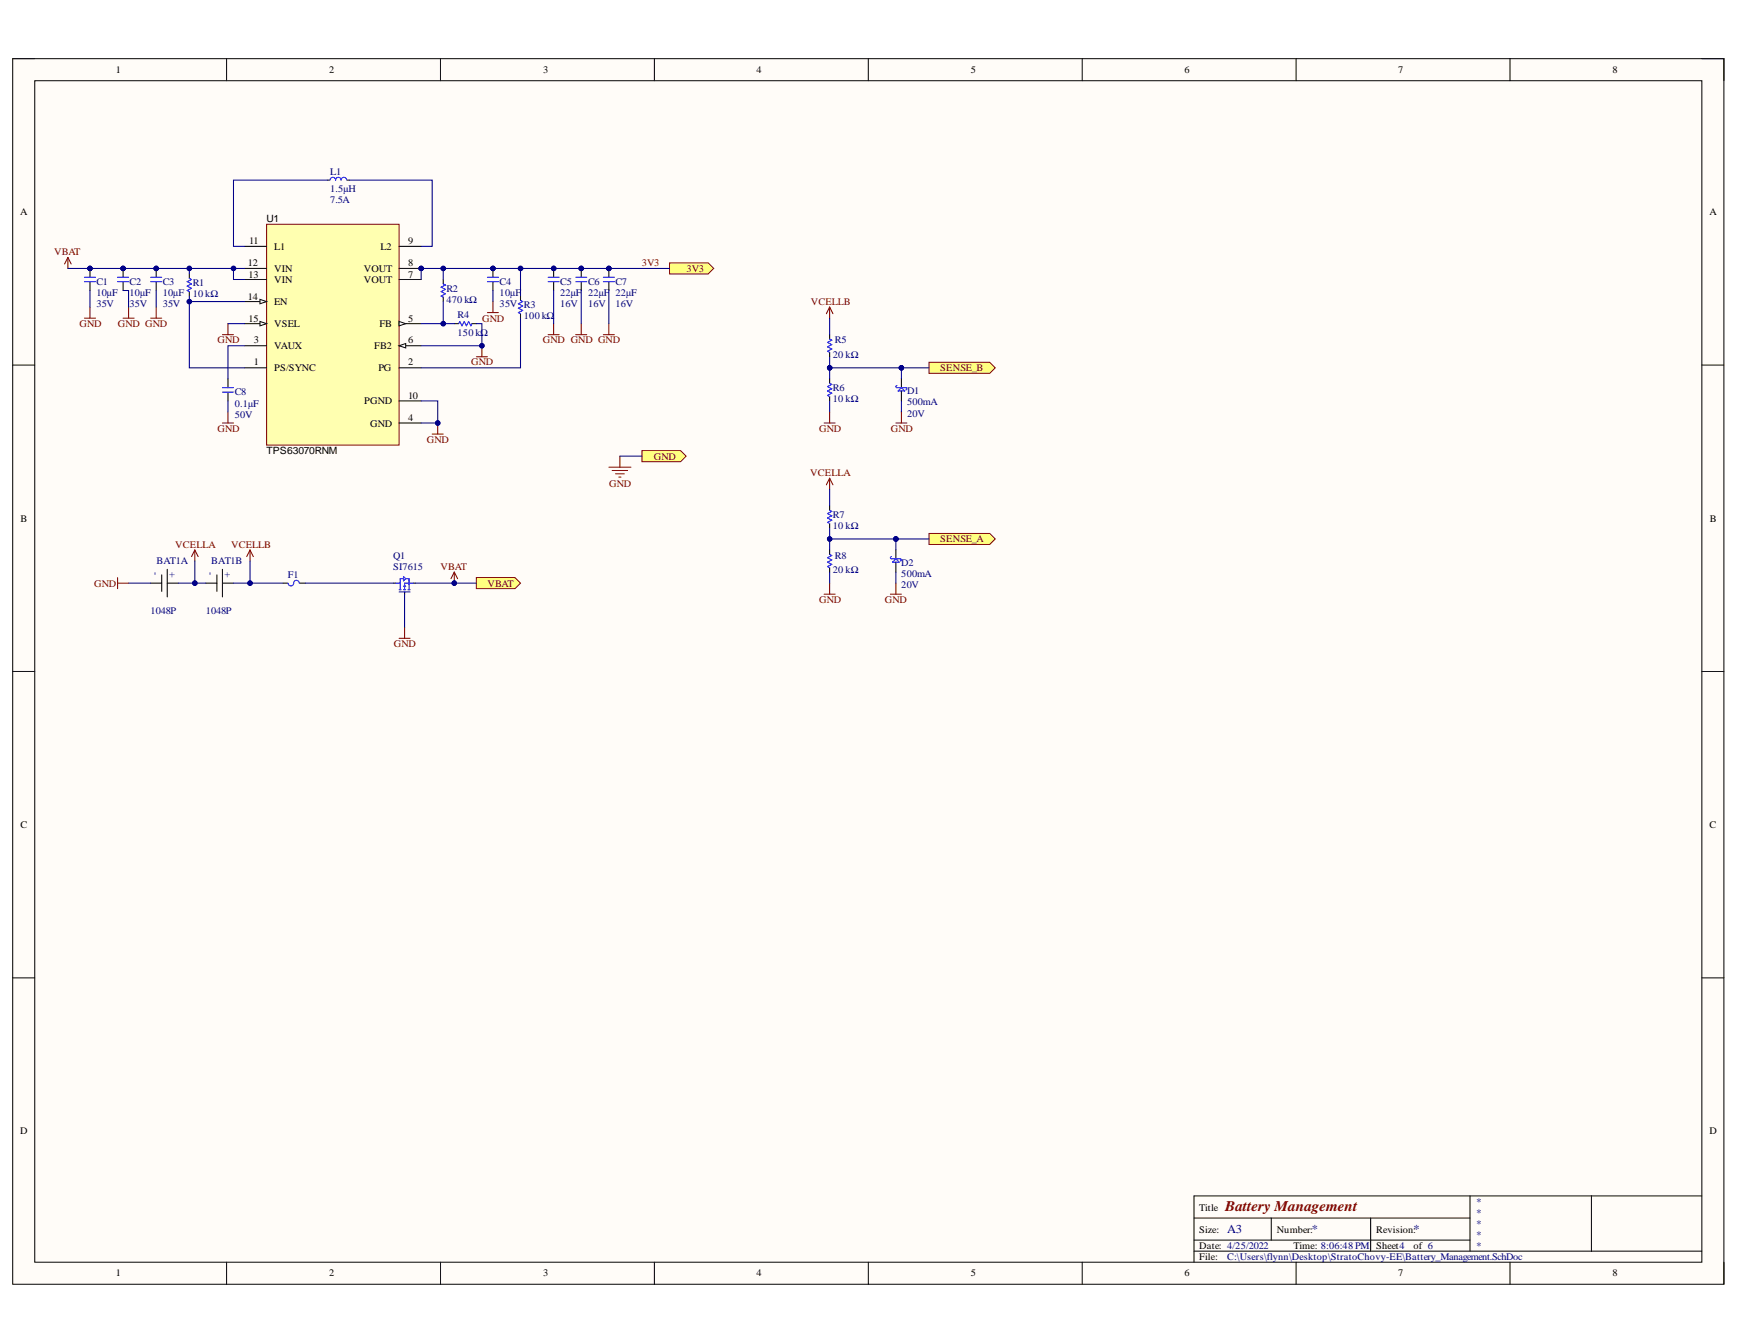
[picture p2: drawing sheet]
<svg xmlns="http://www.w3.org/2000/svg" width="279mm" height="216mm" viewBox="0 0 279 216" stroke-linecap="round" stroke-linejoin="round" font-family="sans-serif">
<defs><g id="words">
<text font-size="2.4" fill="#800000" x="196.8" y="194.5">BatteryManagement</text>
<g font-size="1.9" fill="#000080">
<text x="197.2" y="198.1">A3</text>
<text x="210.8" y="198.1">*</text>
<text x="227.1" y="198.1">*</text>
</g>
<g font-size="1.7" fill="#000080">
<text x="24.5" y="91.9" transform="rotate(90 24.5 91.9)">-</text>
<text x="27.2" y="91.9" transform="rotate(90 27.2 91.9)">+</text>
<text x="33.4" y="91.9" transform="rotate(90 33.4 91.9)">-</text>
<text x="36.1" y="91.9" transform="rotate(90 36.1 91.9)">+</text>
</g>
<g font-size="1.6">
<text x="18.6" y="11.8">1</text>
<text x="52.9" y="11.8">2</text>
<text x="87.3" y="11.8">3</text>
<text x="121.5" y="11.8">4</text>
<text x="156" y="11.8">5</text>
<text x="190.3" y="11.8">6</text>
<text x="224.7" y="11.8">7</text>
<text x="259.1" y="11.8">8</text>
<text x="3.2" y="34.6">A</text>
<text x="42.8" y="35.7">U1</text>
<text x="274.6" y="34.6">A</text>
<text x="40" y="39.3">11</text>
<text x="44.1" y="40.1">L1</text>
<text x="61.2" y="40.1">L2</text>
<text x="65.6" y="39.3">9</text>
<text x="39.8" y="42.8">12</text>
<text x="39.9" y="44.6">13</text>
<text x="44.1" y="45.4">VIN</text>
<text x="44.1" y="43.7">VIN</text>
<text x="58.4" y="45.4">VOUT</text>
<text x="58.4" y="43.7">VOUT</text>
<text x="65.6" y="44.6">7</text>
<text x="65.6" y="42.8">8</text>
<text x="39.8" y="48.1">14</text>
<text x="39.9" y="51.7">15</text>
<text x="44.1" y="49">EN</text>
<text x="44.1" y="52.5">VSEL</text>
<text x="61" y="52.5">FB</text>
<text x="65.6" y="51.7">5</text>
<text x="40.8" y="58.7">1</text>
<text x="40.8" y="55.2">3</text>
<text x="44.1" y="59.6">PS/SYNC</text>
<text x="44.1" y="56.1">VAUX</text>
<text x="60.1" y="56.1">FB2</text>
<text x="60.8" y="59.6">PG</text>
<text x="65.6" y="58.7">2</text>
<text x="65.6" y="55.2">6</text>
<text x="58.5" y="65">PGND</text>
<text x="65.6" y="64">10</text>
<text x="59.5" y="68.5">GND</text>
<text x="65.6" y="67.6">4</text>
<text x="42.8" y="72.9">TPS63070RNM</text>
<text x="3.3" y="83.8">B</text>
<text x="274.7" y="83.8">B</text>
<text x="3.3" y="133.1">C</text>
<text x="274.6" y="133.1">C</text>
<text x="3.2" y="182.2">D</text>
<text x="274.6" y="182.2">D</text>
<text x="192.7" y="194.5">Title</text>
<text x="192.7" y="198">Size:</text>
<text x="192.7" y="200.6">Date: 4/25/2022</text>
<text x="192.7" y="202.4">File:</text>
<text x="205.1" y="198">Number:</text>
<text x="207.8" y="200.6">Time: 8:06:48 PM</text>
<text x="221.1" y="198">Revision:</text>
<text x="221.1" y="200.6">Sheet4</text>
<text x="227.1" y="200.6">of 6</text>
<text x="18.6" y="205">1</text>
<text x="52.9" y="205">2</text>
<text x="87.3" y="205">3</text>
<text x="121.5" y="205">4</text>
<text x="156" y="205">5</text>
<text x="190.3" y="205">6</text>
<text x="224.7" y="205">7</text>
<text x="259.1" y="205">8</text>
</g>
<g font-size="1.6" fill="#000080">
<text x="53" y="28.1">L1</text>
<text x="53" y="30.9">1.5µH</text>
<text x="53" y="32.7">7.5A</text>
<text x="15.5" y="47.5">10µF</text>
<text x="15.5" y="45.8">C1</text>
<text x="20.8" y="47.5">10µF</text>
<text x="20.8" y="45.8">C2</text>
<text x="26.1" y="47.5">10µF</text>
<text x="26.1" y="45.8">C3</text>
<text x="31" y="47.7">10 kΩ</text>
<text x="31" y="45.9">R1</text>
<text x="71.7" y="46.9">R2</text>
<text x="80.3" y="47.5">10µF</text>
<text x="80.3" y="45.8">C4</text>
<text x="90" y="47.5">22µF</text>
<text x="90" y="45.8">C5</text>
<text x="94.5" y="47.5">22µF</text>
<text x="94.5" y="45.8">C6</text>
<text x="98.9" y="47.5">22µF</text>
<text x="98.9" y="45.8">C7</text>
<text x="15.5" y="49.3">35V</text>
<text x="20.8" y="49.3">35V</text>
<text x="26.1" y="49.3">35V</text>
<text x="71.7" y="48.6">470 kΩ</text>
<text x="73.5" y="54">150 kΩ</text>
<text x="73.5" y="51.1">R4</text>
<text x="80.3" y="49.3">35V R3</text>
<text x="84.2" y="51.3">100 kΩ</text>
<text x="90" y="49.3">16V</text>
<text x="94.5" y="49.3">16V</text>
<text x="98.9" y="49.3">16V</text>
<text x="133.8" y="57.5">20 kΩ</text>
<text x="134.2" y="55.2">R5</text>
<text x="37.7" y="65.3">0.1µF</text>
<text x="37.7" y="63.5">C8</text>
<text x="133.8" y="64.6">10 kΩ</text>
<text x="133.8" y="62.9">R6</text>
<text x="145.7" y="65.1">500mA</text>
<text x="145.7" y="63.4">D1</text>
<text x="37.7" y="67.1">50V</text>
<text x="145.7" y="66.9">20V</text>
<text x="133.8" y="83.2">R7</text>
<text x="63.2" y="89.7">Q1</text>
<text x="133.8" y="85">10 kΩ</text>
<text x="134.2" y="89.7">R8</text>
<text x="25.1" y="90.7">BAT1A</text>
<text x="33.9" y="90.7">BAT1B</text>
<text x="46.3" y="92.8">F1</text>
<text x="63.2" y="91.5">SI7615</text>
<text x="133.8" y="92.1">20 kΩ</text>
<text x="144.8" y="92.6">500mA</text>
<text x="144.8" y="94.4">20V</text>
<text x="144.8" y="90.8">D2</text>
<text x="24.2" y="98.6">1048P</text>
<text x="33.1" y="98.6">1048P</text>
<text x="237.1" y="193.5">*</text>
<text x="237.1" y="195.3">*</text>
<text x="237.1" y="197.1">*</text>
<text x="197.2" y="202.4">C:\Users\flynn\Desktop\StratoChovy-EE\Battery_Management.SchDoc</text>
<text x="237.1" y="198.9">*</text>
<text x="237.1" y="200.6">*</text>
</g>
<g font-size="1.6" fill="#800000">
<text x="8.7" y="41">VBAT</text>
<text x="103.1" y="42.8">3V3</text>
<text x="110.3" y="43.7">3V3</text>
<text x="12.8" y="52.5">GND</text>
<text x="18.9" y="52.5">GND GND</text>
<text x="77.5" y="51.7">GND</text>
<text x="130.3" y="49">VCELLB</text>
<text x="34.9" y="55.2">GND</text>
<text x="75.7" y="58.7">GND</text>
<text x="87.2" y="55.2">GND GND GND</text>
<text x="151.1" y="59.6">SENSE_B</text>
<text x="34.9" y="69.4">GND</text>
<text x="68.6" y="71.1">GND</text>
<text x="131.6" y="69.4">GND</text>
<text x="143.1" y="69.4">GND</text>
<text x="105.1" y="73.8">GND</text>
<text x="130.2" y="76.5">VCELLA</text>
<text x="97.9" y="78.2">GND</text>
<text x="28.2" y="88">VCELLA</text>
<text x="37.1" y="88">VCELLB</text>
<text x="151.1" y="87.1">SENSE_A</text>
<text x="15.1" y="94.2">GND</text>
<text x="70.8" y="91.5">VBAT</text>
<text x="78.3" y="94.2">VBAT</text>
<text x="131.6" y="96.9">GND</text>
<text x="142.2" y="96.9">GND</text>
<text x="63.3" y="104">GND</text>
</g>
</g></defs>
<path d="M2 9.4h275v196.9h-275z" fill-rule="evenodd" fill="#fffcf8"/>
<path d="M2 9.4h275v196.9h-275z" fill="none" stroke="#000" stroke-width=".16"/>
<path d="M5.6 13h267.8v189.8h-267.8z" fill-rule="evenodd" fill="#fffcf8"/>
<g fill="none" stroke="#000" stroke-width=".16">
<path d="M2 9.4h3.6M5.6 13h267.8v189.8h-267.8zM36.4 9.4v3.6M70.8 9.4v3.6M105.1 9.4v3.6M139.5 9.4v3.6M173.9 9.4v3.6M208.2 9.4v3.6M242.6 9.4v3.6M273.4 9.4h3.6v3.6M2 58.6h3.6M273.4 58.6h3.6"/>
<path d="M2 107.9h3.6M273.4 107.9h3.6M2 157.1h3.6M273.4 157.1h3.6M191.8 195.7h44.4M191.8 199.2h44.4M204.3 195.7v3.5M220.2 195.7v5.3M236.2 192.1v8.9M255.7 192.1v8.9M273.4 192.1h-81.6v10.7M36.4 202.8v3.5"/>
<path d="M70.8 202.8v3.5M105.1 202.8v3.5M139.5 202.8v3.5M173.9 202.8v3.5M191.8 201h81.6M208.2 202.8v3.5M242.6 202.8v3.5M277 202.8v3.5"/>
</g>
<circle cx="67.7" cy="43.1" r=".35" fill="#000080"/>
<circle cx="67.7" cy="43.1" r=".35" fill="none" stroke="#000080" stroke-width=".16"/>
<path d="M42.8 36h21.3v35.5h-21.3z" fill-rule="evenodd" fill="#ffffb0"/>
<path d="M42.8 36h21.3v35.5h-21.3z" fill="none" stroke="#800000" stroke-width=".16"/>
<path d="M39.3 59.1h3.5M39.3 55.5h3.5M64.1 59.1h3.6M64.1 52h3.6M64.1 68h3.6" fill="none" stroke="#000" stroke-width=".17"/>
<path d="M64.1 51.6l1.1 .4-1.1 .3z" fill="#f8fcff"/>
<path d="M64.1 51.6l1.1 .4-1.1 .3z" fill="none" stroke="#000" stroke-width=".16"/>
<path d="M64.1 55.5h3.6" fill="none" stroke="#000" stroke-width=".17"/>
<path d="M64.1 55.5l1.1-.3v.7z" fill="#f8fcff"/>
<path d="M64.1 55.5l1.1-.3v.7z" fill="none" stroke="#000" stroke-width=".16"/>
<path d="M39.3 39.6h3.5M64.1 39.6h3.6M39.3 44.9h3.5M39.3 48.4h3.5M64.1 44.9h3.6M64.1 64.4h3.6" fill="none" stroke="#000" stroke-width=".17"/>
<path d="M41.8 48.1l1 .3-1 .4z" fill="#f8fcff"/>
<path d="M41.8 48.1l1 .3-1 .4z" fill="none" stroke="#000" stroke-width=".16"/>
<path d="M39.3 52h3.5" fill="none" stroke="#000" stroke-width=".17"/>
<path d="M41.8 51.6l1 .4-1 .3z" fill="#f8fcff"/>
<path d="M41.8 51.6l1 .4-1 .3z" fill="none" stroke="#000" stroke-width=".16"/>
<path d="M64.1 43.1h3.6" fill="none" stroke="#000" stroke-width=".17"/>
<circle cx="67.7" cy="43.1" r=".35" fill="#000080"/>
<circle cx="67.7" cy="43.1" r=".35" fill="none" stroke="#000080" stroke-width=".16"/>
<path d="M39.3 43.1h3.5" fill="none" stroke="#000" stroke-width=".17"/>
<path d="M35.7 53.8h1.8M36.6 52v1.8M69.4 69.7h1.8M70.3 68v1.7" fill="none" stroke="#800000" stroke-width=".17"/>
<circle cx="70.3" cy="68" r=".36" fill="#000080"/>
<circle cx="70.3" cy="68" r=".36" fill="none" stroke="#000080" stroke-width=".16"/>
<path d="M76.5 57.3h1.8M77.4 55.5v1.8" fill="none" stroke="#800000" stroke-width=".17"/>
<circle cx="77.4" cy="55.5" r=".35" fill="#000080"/>
<circle cx="77.4" cy="55.5" r=".35" fill="none" stroke="#000080" stroke-width=".16"/>
<g fill="none" stroke="#800000" stroke-width=".17">
<path d="M10.9 41.4l-.5 1M10.9 41.4l.5 1M10.9 41.4v1.7M13.6 51.1h1.7M14.5 49.3v1.8M19.8 51.1h1.7M20.7 49.3v1.8M24.2 51.1h1.8M25.1 49.3v1.8M78.3 50.2h1.8M79.2 48.4v1.8M88.1 53.8h1.7"/>
<path d="M89 52v1.8M92.5 53.8h1.8M93.4 52v1.8M96.9 53.8h1.8M97.8 52v1.8M35.7 68h1.8M36.6 66.2v1.8"/>
</g>
<path d="M52.6 28.9h.3M55.8 28.9h.3M71.2 44.9v.7M71.2 47.7v.7M73 52h.7M75.8 52h.7M83.6 47.6v.7M83.6 50.4v.7" fill="none" stroke="#000" stroke-width=".17"/>
<path d="M53 28.9a.45 .45 0 0 1 .5-.4 .45 .45 0 0 1 .4 .4M53.9 28.9a.45 .45 0 0 1 .5-.4 .45 .45 0 0 1 .4 .4M54.8 28.9a.45 .45 0 0 1 .4-.4 .45 .45 0 0 1 .5 .4M71.2 45.6l.4 .2-.7 .3 .7 .4-.7 .3 .7 .4-.7 .4 .3 .1M73.7 52l.2-.4 .3 .7 .4-.7 .3 .7 .4-.7 .4 .7 .1-.3M83.6 48.3l.4 .1-.7 .4 .7 .4-.7 .3 .7 .4-.7 .3 .3 .2" fill="none" stroke="#00f" stroke-width=".17"/>
<path d="M107.6 42.2h6.2l.9 .9-.9 .9h-6.2z" fill-rule="evenodd" fill="#ffff80"/>
<path d="M107.6 42.2h6.2l.9 .9-.9 .9h-6.2z" fill="none" stroke="#800000" stroke-width=".16"/>
<path d="M103.1 72.4h6.3l.8 .9-.8 .9h-6.3z" fill-rule="evenodd" fill="#ffff80"/>
<path d="M103.1 72.4h6.3l.8 .9-.8 .9h-6.3z" fill="none" stroke="#800000" stroke-width=".16"/>
<path d="M97.8 75.1h3.6M98.4 75.6h2.4M98.9 76.1h1.4M99.4 76.6h.4M99.6 73.3v1.8" fill="none" stroke="#800000" stroke-width=".17"/>
<path d="M30.4 44v.7M30.4 46.8v.8M36.6 60.9v1.4M36.6 63v1.4" fill="none" stroke="#000" stroke-width=".17"/>
<path d="M30.4 44.7l.4 .2-.7 .4 .7 .3-.7 .4 .7 .3-.7 .4 .3 .1M35.7 63h1.8M35.7 62.3h1.8" fill="none" stroke="#00f" stroke-width=".17"/>
<circle cx="25.1" cy="43.1" r=".35" fill="#000080"/>
<circle cx="25.1" cy="43.1" r=".35" fill="none" stroke="#000080" stroke-width=".16"/>
<path d="M25.1 43.1v1.4" fill="none" stroke="#000" stroke-width=".17"/>
<circle cx="25.1" cy="43.1" r=".35" fill="#000080"/>
<circle cx="25.1" cy="43.1" r=".35" fill="none" stroke="#000080" stroke-width=".16"/>
<path d="M25.1 45.3v1.4" fill="none" stroke="#000" stroke-width=".17"/>
<path d="M24.2 45.3h1.8M24.2 44.5h1.8" fill="none" stroke="#00f" stroke-width=".17"/>
<circle cx="19.8" cy="43.1" r=".36" fill="#000080"/>
<circle cx="19.8" cy="43.1" r=".36" fill="none" stroke="#000080" stroke-width=".16"/>
<path d="M19.8 43.1v1.4" fill="none" stroke="#000" stroke-width=".17"/>
<circle cx="19.8" cy="43.1" r=".36" fill="#000080"/>
<circle cx="19.8" cy="43.1" r=".36" fill="none" stroke="#000080" stroke-width=".16"/>
<path d="M19.8 45.3v1.4" fill="none" stroke="#000" stroke-width=".17"/>
<path d="M18.9 45.3h1.8M18.9 44.5h1.8" fill="none" stroke="#00f" stroke-width=".17"/>
<circle cx="14.5" cy="43.1" r=".35" fill="#000080"/>
<circle cx="14.5" cy="43.1" r=".35" fill="none" stroke="#000080" stroke-width=".16"/>
<path d="M14.5 43.1v1.4" fill="none" stroke="#000" stroke-width=".17"/>
<circle cx="14.5" cy="43.1" r=".35" fill="#000080"/>
<circle cx="14.5" cy="43.1" r=".35" fill="none" stroke="#000080" stroke-width=".16"/>
<path d="M14.5 45.3v1.4" fill="none" stroke="#000" stroke-width=".17"/>
<path d="M13.6 45.3h1.7M13.6 44.5h1.7" fill="none" stroke="#00f" stroke-width=".17"/>
<circle cx="79.2" cy="43.1" r=".35" fill="#000080"/>
<circle cx="79.2" cy="43.1" r=".35" fill="none" stroke="#000080" stroke-width=".16"/>
<path d="M79.2 43.1v1.4" fill="none" stroke="#000" stroke-width=".17"/>
<circle cx="79.2" cy="43.1" r=".35" fill="#000080"/>
<circle cx="79.2" cy="43.1" r=".35" fill="none" stroke="#000080" stroke-width=".16"/>
<path d="M79.2 45.3v1.4" fill="none" stroke="#000" stroke-width=".17"/>
<path d="M78.3 45.3h1.8M78.3 44.5h1.8" fill="none" stroke="#00f" stroke-width=".17"/>
<circle cx="89" cy="43.1" r=".35" fill="#000080"/>
<circle cx="89" cy="43.1" r=".35" fill="none" stroke="#000080" stroke-width=".16"/>
<path d="M89 43.1v1.4" fill="none" stroke="#000" stroke-width=".17"/>
<circle cx="89" cy="43.1" r=".35" fill="#000080"/>
<circle cx="89" cy="43.1" r=".35" fill="none" stroke="#000080" stroke-width=".16"/>
<path d="M89 45.3v1.4" fill="none" stroke="#000" stroke-width=".17"/>
<path d="M88.1 45.3h1.7M88.1 44.5h1.7" fill="none" stroke="#00f" stroke-width=".17"/>
<circle cx="93.4" cy="43.1" r=".35" fill="#000080"/>
<circle cx="93.4" cy="43.1" r=".35" fill="none" stroke="#000080" stroke-width=".16"/>
<path d="M93.4 43.1v1.4" fill="none" stroke="#000" stroke-width=".17"/>
<circle cx="93.4" cy="43.1" r=".35" fill="#000080"/>
<circle cx="93.4" cy="43.1" r=".35" fill="none" stroke="#000080" stroke-width=".16"/>
<path d="M93.4 45.3v1.4" fill="none" stroke="#000" stroke-width=".17"/>
<path d="M92.5 45.3h1.8M92.5 44.5h1.8" fill="none" stroke="#00f" stroke-width=".17"/>
<circle cx="97.8" cy="43.1" r=".35" fill="#000080"/>
<circle cx="97.8" cy="43.1" r=".35" fill="none" stroke="#000080" stroke-width=".16"/>
<path d="M97.8 43.1v1.4" fill="none" stroke="#000" stroke-width=".17"/>
<circle cx="97.8" cy="43.1" r=".35" fill="#000080"/>
<circle cx="97.8" cy="43.1" r=".35" fill="none" stroke="#000080" stroke-width=".16"/>
<path d="M97.8 45.3v1.4M45.5 93.7h.7M48.2 93.7h.8M63.2 93.7h.4M65 95.1v.3M66.4 93.7h.4" fill="none" stroke="#000" stroke-width=".17"/>
<g fill="none" stroke="#00f" stroke-width=".17">
<path d="M96.9 45.3h1.8M96.9 44.5h1.8M46.3 93.7a.45 .45 0 0 0 .4 .4 .45 .45 0 0 0 .5-.4M47.2 93.7a.45 .45 0 0 1 .4-.5 .45 .45 0 0 1 .5 .5M63.6 93.7h.7M64.1 95.1h1.8M64.1 94.7h.4M64.8 94.7h.4M64.8 93h-.5v1.7M64.8 94.2l.2-.2 .2 .2M64.8 92.6l.4 .4-.4 .3zM65.2 93h.5v1.7"/>
<path d="M65.5 94.7h.4M66.4 93.7h-1.4v1"/>
</g>
<path d="M18.9 92.8v1.8M18.9 93.7h1.8M31.3 88.4l-.5 1M31.3 88.4l.5 1M31.3 88.4v1.7M40.2 88.4l-.6 1M40.2 88.4l.5 1M40.2 88.4v1.7M64.1 102.5h1.8M65 100.8v1.7" fill="none" stroke="#800000" stroke-width=".17"/>
<path d="M76.5 92.8h6.2l.9 .9-.9 .9h-6.2z" fill-rule="evenodd" fill="#ffff80"/>
<path d="M76.5 92.8h6.2l.9 .9-.9 .9h-6.2z" fill="none" stroke="#800000" stroke-width=".16"/>
<path d="M73 91.9l-.5 1.1M73 91.9l.5 1.1M73 91.9v1.8" fill="none" stroke="#800000" stroke-width=".17"/>
<circle cx="73" cy="93.7" r=".36" fill="#000080"/>
<circle cx="73" cy="93.7" r=".36" fill="none" stroke="#000080" stroke-width=".16"/>
<path d="M132.4 68h1.8M133.3 66.2v1.8" fill="none" stroke="#800000" stroke-width=".17"/>
<path d="M149.3 58.2h9.7l.9 .9-.9 .9h-9.7z" fill-rule="evenodd" fill="#ffff80"/>
<path d="M149.3 58.2h9.7l.9 .9-.9 .9h-9.7z" fill="none" stroke="#800000" stroke-width=".16"/>
<path d="M133.3 49.3l-.5 1.1M133.3 49.3l.5 1.1M133.3 49.3v1.8M132.4 95.4h1.8M133.3 93.7v1.7" fill="none" stroke="#800000" stroke-width=".17"/>
<path d="M149.3 85.7h9.7l.9 .9-.9 .9h-9.7z" fill-rule="evenodd" fill="#ffff80"/>
<path d="M149.3 85.7h9.7l.9 .9-.9 .9h-9.7z" fill="none" stroke="#800000" stroke-width=".16"/>
<path d="M133.3 76.8l-.5 1.1M133.3 76.8l.5 1.1M133.3 76.8v1.8M143.9 68h1.8M144.8 66.2v1.8M143.1 95.4h1.7M143.9 93.7v1.7" fill="none" stroke="#800000" stroke-width=".17"/>
<g fill="none" stroke="#000" stroke-width=".17">
<path d="M133.3 53.8v.7M133.3 56.6v.7M133.3 60.9v.7M133.3 63.7v.7M144.8 60.9v1.4M144.8 62.8v1.6M24.2 93.7h1.8M26 92.3v2.7M26.9 91.5v4.4M26.9 93.7h1.7M33.1 93.7h1.7M34.8 92.3v2.7"/>
<path d="M35.7 93.7h1.8M35.7 91.5v4.4M133.3 81.3v.7M133.3 84.1v.7M133.3 88.4v.7M133.3 91.2v.7M143.9 88.4v1.4M143.9 90.3v1.6"/>
</g>
<path d="M133.3 54.5l.3 .2-.7 .3 .7 .4-.7 .3 .7 .4-.7 .3 .4 .2M133.3 61.6l.3 .1-.7 .4 .7 .4-.7 .3 .7 .4-.7 .3 .4 .2M144.1 61.9l-.2 .2 .2 .2h1.6v.3h-.2M144.3 62.8l.5-.5 .6 .5zM133.3 89.1l.3 .1-.7 .4 .7 .3-.7 .4 .7 .4-.7 .3 .4 .2M133.3 82l.3 .1-.7 .4 .7 .4-.7 .3 .7 .4-.7 .3 .4 .2M143.2 89.4l-.1 .1v.2l1.6 .1 .1 .1-.1 .2M143.9 89.8l.6 .5h-1.1z" fill="none" stroke="#00f" stroke-width=".17"/>
<path d="M10.9 43.1h19.5v.9" fill="none" stroke="#000080" stroke-width=".17"/>
<circle cx="14.5" cy="43.1" r=".35" fill="#000080"/>
<circle cx="14.5" cy="43.1" r=".35" fill="none" stroke="#000080" stroke-width=".16"/>
<circle cx="19.8" cy="43.1" r=".36" fill="#000080"/>
<circle cx="19.8" cy="43.1" r=".36" fill="none" stroke="#000080" stroke-width=".16"/>
<circle cx="25.1" cy="43.1" r=".35" fill="#000080"/>
<circle cx="25.1" cy="43.1" r=".35" fill="none" stroke="#000080" stroke-width=".16"/>
<circle cx="30.4" cy="43.1" r=".35" fill="#000080"/>
<circle cx="30.4" cy="43.1" r=".35" fill="none" stroke="#000080" stroke-width=".16"/>
<path d="M19.8 46.7h.9v2.6M30.4 47.6v11.5h8.9" fill="none" stroke="#000080" stroke-width=".17"/>
<circle cx="30.4" cy="48.4" r=".35" fill="#000080"/>
<circle cx="30.4" cy="48.4" r=".35" fill="none" stroke="#000080" stroke-width=".16"/>
<path d="M30.4 48.4h8.9" fill="none" stroke="#000080" stroke-width=".17"/>
<circle cx="30.4" cy="48.4" r=".35" fill="#000080"/>
<circle cx="30.4" cy="48.4" r=".35" fill="none" stroke="#000080" stroke-width=".16"/>
<path d="M30.4 43.1h7.1v1.8h1.8" fill="none" stroke="#000080" stroke-width=".17"/>
<circle cx="30.4" cy="43.1" r=".35" fill="#000080"/>
<circle cx="30.4" cy="43.1" r=".35" fill="none" stroke="#000080" stroke-width=".16"/>
<circle cx="37.5" cy="43.1" r=".35" fill="#000080"/>
<circle cx="37.5" cy="43.1" r=".35" fill="none" stroke="#000080" stroke-width=".16"/>
<path d="M36.6 52h2.7M37.5 43.1h1.8M39.3 55.5h-2.7v5.4" fill="none" stroke="#000080" stroke-width=".17"/>
<circle cx="37.5" cy="43.1" r=".35" fill="#000080"/>
<circle cx="37.5" cy="43.1" r=".35" fill="none" stroke="#000080" stroke-width=".16"/>
<path d="M52.6 28.9h-15.1v10.7h1.8M56.1 28.9h13.3v10.7h-1.7M67.7 64.4h2.6v3.6h-2.6M99.6 73.3h3.5" fill="none" stroke="#000080" stroke-width=".17"/>
<circle cx="70.3" cy="68" r=".36" fill="#000080"/>
<circle cx="70.3" cy="68" r=".36" fill="none" stroke="#000080" stroke-width=".16"/>
<path d="M76.5 52h.9v3.5h-9.7M83.6 51.1v8h-15.9" fill="none" stroke="#000080" stroke-width=".17"/>
<circle cx="77.4" cy="55.5" r=".35" fill="#000080"/>
<circle cx="77.4" cy="55.5" r=".35" fill="none" stroke="#000080" stroke-width=".16"/>
<path d="M71.2 48.4v3.6h-3.5" fill="none" stroke="#000080" stroke-width=".17"/>
<circle cx="71.2" cy="52" r=".35" fill="#000080"/>
<circle cx="71.2" cy="52" r=".35" fill="none" stroke="#000080" stroke-width=".16"/>
<path d="M107.6 43.1h-39.9v1.8" fill="none" stroke="#000080" stroke-width=".17"/>
<circle cx="67.7" cy="43.1" r=".35" fill="#000080"/>
<circle cx="67.7" cy="43.1" r=".35" fill="none" stroke="#000080" stroke-width=".16"/>
<circle cx="71.2" cy="43.1" r=".35" fill="#000080"/>
<circle cx="71.2" cy="43.1" r=".35" fill="none" stroke="#000080" stroke-width=".16"/>
<circle cx="79.2" cy="43.1" r=".35" fill="#000080"/>
<circle cx="79.2" cy="43.1" r=".35" fill="none" stroke="#000080" stroke-width=".16"/>
<circle cx="83.6" cy="43.1" r=".36" fill="#000080"/>
<circle cx="83.6" cy="43.1" r=".36" fill="none" stroke="#000080" stroke-width=".16"/>
<circle cx="89" cy="43.1" r=".35" fill="#000080"/>
<circle cx="89" cy="43.1" r=".35" fill="none" stroke="#000080" stroke-width=".16"/>
<circle cx="93.4" cy="43.1" r=".35" fill="#000080"/>
<circle cx="93.4" cy="43.1" r=".35" fill="none" stroke="#000080" stroke-width=".16"/>
<circle cx="97.8" cy="43.1" r=".35" fill="#000080"/>
<circle cx="97.8" cy="43.1" r=".35" fill="none" stroke="#000080" stroke-width=".16"/>
<path d="M71.2 52h1.8" fill="none" stroke="#000080" stroke-width=".17"/>
<circle cx="71.2" cy="52" r=".35" fill="#000080"/>
<circle cx="71.2" cy="52" r=".35" fill="none" stroke="#000080" stroke-width=".16"/>
<path d="M14.5 46.7v2.6M25.1 46.7v2.6M71.2 43.1v1.8M36.6 64.4v1.8" fill="none" stroke="#000080" stroke-width=".17"/>
<circle cx="71.2" cy="43.1" r=".35" fill="#000080"/>
<circle cx="71.2" cy="43.1" r=".35" fill="none" stroke="#000080" stroke-width=".16"/>
<path d="M79.2 46.7v1.7M83.6 43.1v4.5" fill="none" stroke="#000080" stroke-width=".17"/>
<circle cx="83.6" cy="43.1" r=".36" fill="#000080"/>
<circle cx="83.6" cy="43.1" r=".36" fill="none" stroke="#000080" stroke-width=".16"/>
<path d="M89 46.7v5.3M93.4 46.7v5.3M97.8 46.7v5.3M20.7 93.7h3.5M65 95.4v5.4M66.8 93.7h9.7" fill="none" stroke="#000080" stroke-width=".17"/>
<circle cx="73" cy="93.7" r=".36" fill="#000080"/>
<circle cx="73" cy="93.7" r=".36" fill="none" stroke="#000080" stroke-width=".16"/>
<path d="M31.3 90.1v3.6" fill="none" stroke="#000080" stroke-width=".17"/>
<circle cx="31.3" cy="93.7" r=".36" fill="#000080"/>
<circle cx="31.3" cy="93.7" r=".36" fill="none" stroke="#000080" stroke-width=".16"/>
<path d="M40.2 90.1v3.6" fill="none" stroke="#000080" stroke-width=".17"/>
<circle cx="40.2" cy="93.7" r=".36" fill="#000080"/>
<circle cx="40.2" cy="93.7" r=".36" fill="none" stroke="#000080" stroke-width=".16"/>
<path d="M133.3 51.1v2.7M133.3 64.4v1.8M133.3 78.6v2.7M133.3 91.9v1.8M143.9 86.6h5.4" fill="none" stroke="#000080" stroke-width=".17"/>
<circle cx="143.9" cy="86.6" r=".36" fill="#000080"/>
<circle cx="143.9" cy="86.6" r=".36" fill="none" stroke="#000080" stroke-width=".16"/>
<path d="M133.3 84.8v1.8" fill="none" stroke="#000080" stroke-width=".17"/>
<circle cx="133.3" cy="86.6" r=".36" fill="#000080"/>
<circle cx="133.3" cy="86.6" r=".36" fill="none" stroke="#000080" stroke-width=".16"/>
<path d="M143.9 86.6v1.8" fill="none" stroke="#000080" stroke-width=".17"/>
<circle cx="143.9" cy="86.6" r=".36" fill="#000080"/>
<circle cx="143.9" cy="86.6" r=".36" fill="none" stroke="#000080" stroke-width=".16"/>
<path d="M143.9 86.6h-10.6v1.8" fill="none" stroke="#000080" stroke-width=".17"/>
<circle cx="133.3" cy="86.6" r=".36" fill="#000080"/>
<circle cx="133.3" cy="86.6" r=".36" fill="none" stroke="#000080" stroke-width=".16"/>
<circle cx="143.9" cy="86.6" r=".36" fill="#000080"/>
<circle cx="143.9" cy="86.6" r=".36" fill="none" stroke="#000080" stroke-width=".16"/>
<path d="M133.3 59.1h11.5" fill="none" stroke="#000080" stroke-width=".17"/>
<circle cx="133.3" cy="59.1" r=".35" fill="#000080"/>
<circle cx="133.3" cy="59.1" r=".35" fill="none" stroke="#000080" stroke-width=".16"/>
<circle cx="144.8" cy="59.1" r=".35" fill="#000080"/>
<circle cx="144.8" cy="59.1" r=".35" fill="none" stroke="#000080" stroke-width=".16"/>
<path d="M144.8 59.1h4.5" fill="none" stroke="#000080" stroke-width=".17"/>
<circle cx="144.8" cy="59.1" r=".35" fill="#000080"/>
<circle cx="144.8" cy="59.1" r=".35" fill="none" stroke="#000080" stroke-width=".16"/>
<path d="M133.3 57.3v1.8" fill="none" stroke="#000080" stroke-width=".17"/>
<circle cx="133.3" cy="59.1" r=".35" fill="#000080"/>
<circle cx="133.3" cy="59.1" r=".35" fill="none" stroke="#000080" stroke-width=".16"/>
<path d="M133.3 59.1v1.8" fill="none" stroke="#000080" stroke-width=".17"/>
<circle cx="133.3" cy="59.1" r=".35" fill="#000080"/>
<circle cx="133.3" cy="59.1" r=".35" fill="none" stroke="#000080" stroke-width=".16"/>
<path d="M144.8 59.1v1.8" fill="none" stroke="#000080" stroke-width=".17"/>
<circle cx="144.8" cy="59.1" r=".35" fill="#000080"/>
<circle cx="144.8" cy="59.1" r=".35" fill="none" stroke="#000080" stroke-width=".16"/>
<path d="M144.8 64.4v1.8M28.6 93.7h4.5M143.9 91.9v1.8" fill="none" stroke="#000080" stroke-width=".17"/>
<circle cx="31.3" cy="93.7" r=".36" fill="#000080"/>
<circle cx="31.3" cy="93.7" r=".36" fill="none" stroke="#000080" stroke-width=".16"/>
<path d="M37.5 93.7h8" fill="none" stroke="#000080" stroke-width=".17"/>
<circle cx="40.2" cy="93.7" r=".36" fill="#000080"/>
<circle cx="40.2" cy="93.7" r=".36" fill="none" stroke="#000080" stroke-width=".16"/>
<path d="M49 93.7h14.2" fill="none" stroke="#000080" stroke-width=".17"/>
<use href="#words"/>
</svg>
